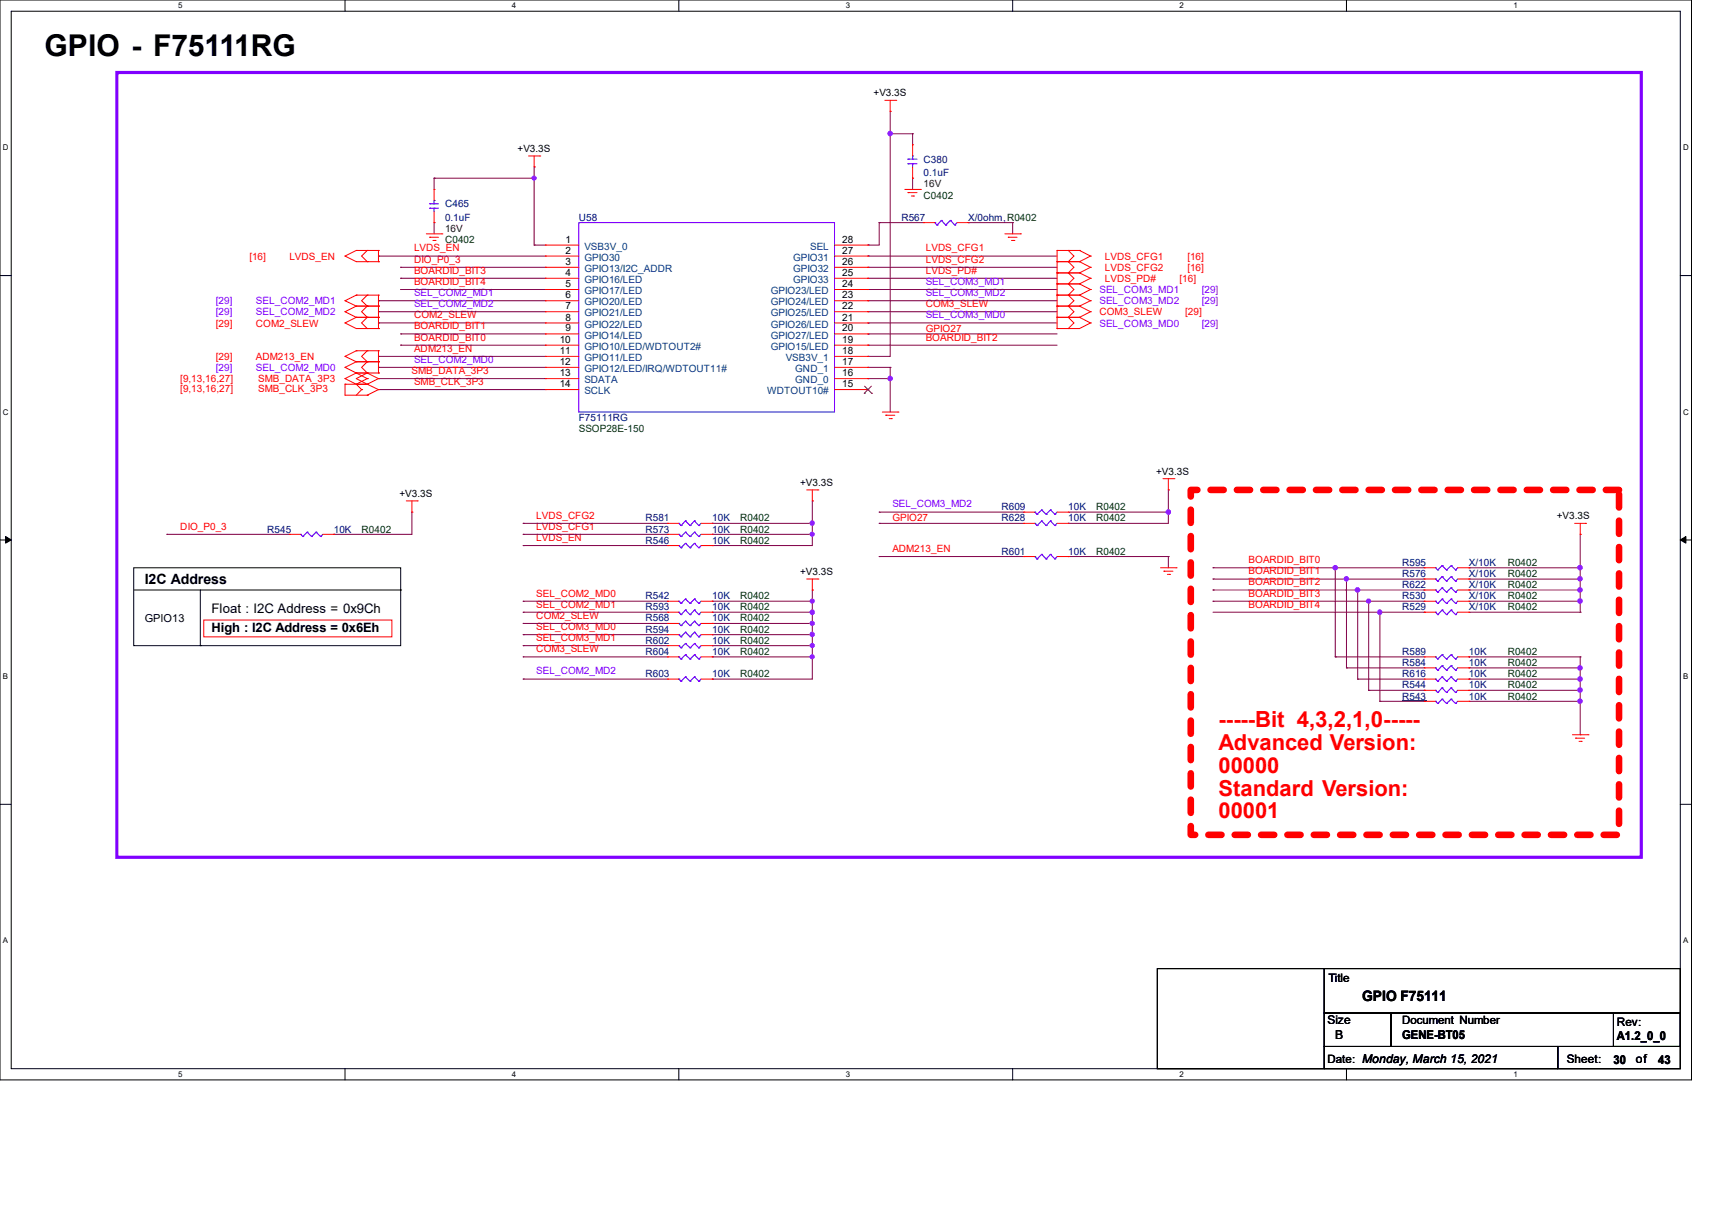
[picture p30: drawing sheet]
<svg xmlns="http://www.w3.org/2000/svg" width="297mm" height="210mm" viewBox="0 0 297 210" stroke-linecap="round" stroke-linejoin="round" font-family="sans-serif">
<defs><g id="words">
<text font-size="5.2" x="7.7" y="9.7">GPIO - F75111RG</text>
<text font-size="3.9" fill="#f00" x="211.4" y="126.2">-----Bit 4,3,2,1,0-----</text>
<g font-size="3.8" fill="#f00">
<text x="211.4" y="130.1">Advanced Version:</text>
<text x="211.4" y="134">00000</text>
<text x="211.4" y="138">Standard Version:</text>
<text x="211.4" y="141.9">00001</text>
</g>
<g font-size="2.5">
<text x="25.1" y="101.3">I2C Address</text>
<text x="236.3" y="173.6">GPIO F75111</text>
</g>
<text font-size="2.3" x="36.7" y="106.3">Float : I2C Address = 0x9Ch</text>
<text font-size="2.2" x="36.7" y="109.6">High : I2C Address = 0x6Eh</text>
<g font-size="2.1">
<text x="230.3" y="177.6">Size</text>
<text x="231.6" y="180.1">B</text>
<text x="243.2" y="180.2">GENE-BT05</text>
<text x="279.9" y="184.4">30</text>
<text x="280.5" y="180.4">A1.2_0_0</text>
<text x="283.8" y="184.4">of</text>
<text x="287.7" y="184.4">43</text>
</g>
<g font-size="2">
<text x="230.5" y="170.3">Title</text>
<text x="243.2" y="177.5">Document Number</text>
<text x="280.5" y="178">Rev:</text>
<text x="230.3" y="184.3">Date: Monday, March 15, 2021</text>
<text x="271.8" y="184.4">Sheet:</text>
</g>
<text font-size="1.9" x="25.1" y="107.9">GPIO13</text>
<g font-size="1.7">
<text x="151.6" y="16.7">+V3.3S</text>
<text x="89.8" y="26.3">+V3.3S</text>
<text x="98.1" y="42.1">1</text>
<text x="98.1" y="44">2</text>
<text x="98.1" y="45.9">3</text>
<text x="98.1" y="47.8">4</text>
<text x="146.1" y="47.8">25</text>
<text x="146.1" y="45.9">26</text>
<text x="146.1" y="44">27</text>
<text x="146.1" y="42.1">28</text>
<text x="98.1" y="49.8">5</text>
<text x="98.1" y="51.7">6</text>
<text x="98.1" y="53.6">7</text>
<text x="146.1" y="53.6">22</text>
<text x="146.1" y="51.7">23</text>
<text x="146.1" y="49.8">24</text>
<text x="97.1" y="59.4">10</text>
<text x="98.1" y="55.6">8</text>
<text x="98.1" y="57.5">9</text>
<text x="146.1" y="59.4">19</text>
<text x="146.1" y="57.5">20</text>
<text x="146.1" y="55.6">21</text>
<text x="97.1" y="61.4">11</text>
<text x="97.1" y="63.3">12</text>
<text x="97.1" y="65.2">13</text>
<text x="146.1" y="65.2">16</text>
<text x="146.1" y="63.3">17</text>
<text x="146.1" y="61.4">18</text>
<text x="97.1" y="67.1">14</text>
<text x="146.1" y="67.1">15</text>
<text x="200.6" y="82.3">+V3.3S</text>
<text x="69.3" y="86.2">+V3.3S</text>
<text x="138.8" y="84.2">+V3.3S</text>
<text x="270.1" y="90">+V3.3S</text>
<text x="138.8" y="99.7">+V3.3S</text>
</g>
<g font-size="1.7" fill="#000080">
<text x="160.2" y="28.3">C380</text>
<text x="77.2" y="36">C465</text>
<text x="160.2" y="30.6">0.1uF</text>
<text x="77.2" y="38.3">0.1uF</text>
<text x="100.4" y="38.3">U58</text>
<text x="156.4" y="38.3">R567</text>
<text x="168" y="38.3">X/0ohm,R0402</text>
<text x="100.4" y="73.1">F75111RG</text>
<text x="173.7" y="88.5">R609</text>
<text x="185.3" y="88.5">10K</text>
<text x="46.4" y="92.4">R545</text>
<text x="57.9" y="92.4">10K</text>
<text x="112" y="90.4">R581</text>
<text x="112" y="94.3">R546</text>
<text x="112" y="92.4">R573</text>
<text x="123.6" y="90.4">10K</text>
<text x="123.6" y="94.3">10K</text>
<text x="123.6" y="92.4">10K</text>
<text x="173.7" y="90.4">R628</text>
<text x="185.3" y="90.4">10K</text>
<text x="173.7" y="96.2">R601</text>
<text x="185.3" y="96.2">10K</text>
<text x="243.2" y="98.1">R595</text>
<text x="243.2" y="100.1">R576</text>
<text x="254.8" y="98.1">X/10K</text>
<text x="254.8" y="100.1">X/10K</text>
<text x="112" y="107.8">R568</text>
<text x="112" y="105.9">R593</text>
<text x="112" y="103.9">R542</text>
<text x="123.6" y="107.8">10K</text>
<text x="123.6" y="105.9">10K</text>
<text x="123.6" y="103.9">10K</text>
<text x="243.2" y="105.9">R529</text>
<text x="243.2" y="103.9">R530</text>
<text x="243.2" y="102">R622</text>
<text x="254.8" y="105.9">X/10K</text>
<text x="254.8" y="103.9">X/10K</text>
<text x="254.8" y="102">X/10K</text>
<text x="112" y="111.7">R602</text>
<text x="112" y="113.6">R604</text>
<text x="112" y="109.7">R594</text>
<text x="123.6" y="111.7">10K</text>
<text x="123.6" y="113.6">10K</text>
<text x="123.6" y="109.7">10K</text>
<text x="243.2" y="113.6">R589</text>
<text x="254.8" y="113.6">10K</text>
<text x="112" y="117.4">R603</text>
<text x="123.6" y="117.4">10K</text>
<text x="243.2" y="115.5">R584</text>
<text x="243.2" y="117.4">R616</text>
<text x="243.2" y="119.4">R544</text>
<text x="254.8" y="115.5">10K</text>
<text x="254.8" y="117.4">10K</text>
<text x="254.8" y="119.4">10K</text>
<text x="243.2" y="121.3">R543</text>
<text x="254.8" y="121.3">10K</text>
</g>
<g font-size="1.7" fill="#004000">
<text x="160.2" y="34.5">C0402</text>
<text x="77.2" y="42.2">C0402</text>
<text x="100.4" y="75">SSOP28E-150</text>
<text x="190.2" y="88.5">R0402</text>
<text x="62.7" y="92.4">R0402</text>
<text x="128.4" y="90.4">R0402</text>
<text x="128.4" y="94.3">R0402</text>
<text x="128.4" y="92.4">R0402</text>
<text x="190.2" y="90.4">R0402</text>
<text x="190.2" y="96.2">R0402</text>
<text x="261.6" y="98.1">R0402</text>
<text x="261.6" y="100.1">R0402</text>
<text x="128.4" y="107.8">R0402</text>
<text x="128.4" y="105.9">R0402</text>
<text x="128.4" y="103.9">R0402</text>
<text x="261.6" y="105.9">R0402</text>
<text x="261.6" y="103.9">R0402</text>
<text x="261.6" y="102">R0402</text>
<text x="128.4" y="111.7">R0402</text>
<text x="128.4" y="113.6">R0402</text>
<text x="128.4" y="109.7">R0402</text>
<text x="261.6" y="113.6">R0402</text>
<text x="128.4" y="117.4">R0402</text>
<text x="261.6" y="115.5">R0402</text>
<text x="261.6" y="117.4">R0402</text>
<text x="261.6" y="119.4">R0402</text>
<text x="261.6" y="121.3">R0402</text>
</g>
<g font-size="1.7" fill="#400000">
<text x="160.2" y="32.5">16V</text>
<text x="77.2" y="40.2">16V</text>
</g>
<g font-size="1.7" fill="#f00">
<text x="43.3" y="45">[16]</text>
<text x="50.2" y="45">LVDS_EN</text>
<text x="71.8" y="45.5">DIO_P0_3</text>
<text x="71.8" y="43.6">LVDS_EN</text>
<text x="71.8" y="47.5">BOARDID_BIT3</text>
<text x="160.6" y="43.6">LVDS_CFG1</text>
<text x="160.6" y="47.5">LVDS_PD#</text>
<text x="160.6" y="45.5">LVDS_CFG2</text>
<text x="191.7" y="45">LVDS_CFG1</text>
<text x="191.7" y="47">LVDS_CFG2</text>
<text x="206" y="45">[16]</text>
<text x="206" y="47">[16]</text>
<text x="71.8" y="49.4">BOARDID_BIT4</text>
<text x="160.6" y="53.3">COM3_SLEW</text>
<text x="191.7" y="48.9">LVDS_PD#</text>
<text x="204.6" y="48.9">[16]</text>
<text x="37.5" y="56.6">[29]</text>
<text x="44.4" y="56.6">COM2_SLEW</text>
<text x="71.8" y="55.2">COM2_SLEW</text>
<text x="71.8" y="59.1">BOARDID_BIT0</text>
<text x="71.8" y="57.1">BOARDID_BIT1</text>
<text x="160.6" y="57.5">GPIO27</text>
<text x="160.6" y="59.1">BOARDID_BIT2</text>
<text x="190.7" y="54.7">COM3_SLEW</text>
<text x="205.6" y="54.7">[29]</text>
<text x="37.5" y="62.4">[29]</text>
<text x="44.4" y="62.4">ADM213_EN</text>
<text x="71.4" y="64.9">SMB_DATA_3P3</text>
<text x="71.8" y="61">ADM213_EN</text>
<text x="31.3" y="66.3">[9,13,16,27]</text>
<text x="31.3" y="68">[9,13,16,27]</text>
<text x="44.8" y="66.3">SMB_DATA_3P3</text>
<text x="44.8" y="68">SMB_CLK_3P3</text>
<text x="71.8" y="66.8">SMB_CLK_3P3</text>
<text x="93" y="90">LVDS_CFG2</text>
<text x="31.3" y="91.9">DIO_P0_3</text>
<text x="93" y="93.8">LVDS_EN</text>
<text x="93" y="91.9">LVDS_CFG1</text>
<text x="154.8" y="95.7">ADM213_EN</text>
<text x="154.8" y="90.4">GPIO27</text>
<text x="216.6" y="97.7">BOARDID_BIT0</text>
<text x="216.6" y="99.6">BOARDID_BIT1</text>
<text x="216.6" y="101.5">BOARDID_BIT2</text>
<text x="93" y="107.3">COM2_SLEW</text>
<text x="93" y="105.4">SEL_COM2_MD1</text>
<text x="93" y="103.5">SEL_COM2_MD0</text>
<text x="216.6" y="103.5">BOARDID_BIT3</text>
<text x="216.6" y="105.4">BOARDID_BIT4</text>
<text x="93" y="109.3">SEL_COM3_MD0</text>
<text x="93" y="111.2">SEL_COM3_MD1</text>
<text x="93" y="113.1">COM3_SLEW</text>
</g>
<g font-size="1.7" fill="#004080">
<text x="101.4" y="43.3">VSB3V_0</text>
<text x="101.4" y="45.2">GPIO30</text>
<text x="101.4" y="47.2">GPIO13/I2C_ADDR</text>
<text x="137.6" y="47.2">GPIO32</text>
<text x="137.6" y="45.2">GPIO31</text>
<text x="140.5" y="43.3">SEL</text>
<text x="101.4" y="49.1">GPIO16/LED</text>
<text x="101.4" y="51">GPIO17/LED</text>
<text x="101.4" y="53">GPIO20/LED</text>
<text x="133.7" y="53">GPIO24/LED</text>
<text x="133.7" y="51">GPIO23/LED</text>
<text x="137.6" y="49.1">GPIO33</text>
<text x="101.4" y="54.9">GPIO21/LED</text>
<text x="101.4" y="56.8">GPIO22/LED</text>
<text x="101.4" y="58.7">GPIO14/LED</text>
<text x="133.7" y="58.7">GPIO27/LED</text>
<text x="133.7" y="56.8">GPIO26/LED</text>
<text x="133.7" y="54.9">GPIO25/LED</text>
<text x="101.4" y="60.7">GPIO10/LED/WDTOUT2#</text>
<text x="101.4" y="62.6">GPIO11/LED</text>
<text x="101.4" y="64.5">GPIO12/LED/IRQ/WDTOUT11#</text>
<text x="133.7" y="60.7">GPIO15/LED</text>
<text x="136.3" y="62.6">VSB3V_1</text>
<text x="138" y="64.5">GND_1</text>
<text x="101.4" y="66.5">SDATA</text>
<text x="101.4" y="68.4">SCLK</text>
<text x="133.1" y="68.4">WDTOUT10#</text>
<text x="138" y="66.5">GND_0</text>
</g>
<g font-size="1.7" fill="#8000ff">
<text x="37.5" y="52.8">[29]</text>
<text x="44.4" y="52.8">SEL_COM2_MD1</text>
<text x="71.8" y="51.3">SEL_COM2_MD1</text>
<text x="71.8" y="53.3">SEL_COM2_MD2</text>
<text x="160.6" y="51.3">SEL_COM3_MD2</text>
<text x="160.6" y="49.4">SEL_COM3_MD1</text>
<text x="190.7" y="50.8">SEL_COM3_MD1</text>
<text x="190.7" y="52.8">SEL_COM3_MD2</text>
<text x="208.5" y="50.8">[29]</text>
<text x="208.5" y="52.8">[29]</text>
<text x="37.5" y="54.7">[29]</text>
<text x="44.4" y="54.7">SEL_COM2_MD2</text>
<text x="160.6" y="55.2">SEL_COM3_MD0</text>
<text x="190.7" y="56.6">SEL_COM3_MD0</text>
<text x="208.5" y="56.6">[29]</text>
<text x="37.5" y="64.3">[29]</text>
<text x="44.4" y="64.3">SEL_COM2_MD0</text>
<text x="71.8" y="62.9">SEL_COM2_MD0</text>
<text x="154.8" y="88">SEL_COM3_MD2</text>
<text x="93" y="117">SEL_COM2_MD2</text>
</g>
<g font-size="1.4">
<text x="30.9" y="1.4">5</text>
<text x="88.8" y="1.4">4</text>
<text x="146.7" y="1.4">3</text>
<text x="204.6" y="1.4">2</text>
<text x="262.6" y="1.4">1</text>
<text x=".5" y="26.1">D</text>
<text x="292" y="26.1">D</text>
<text x=".5" y="71.9">C</text>
<text x="292" y="71.9">C</text>
<text x=".5" y="117.8">B</text>
<text x="292" y="117.8">B</text>
<text x=".5" y="163.6">A</text>
<text x="292" y="163.6">A</text>
<text x="30.9" y="186.8">5</text>
<text x="88.8" y="186.8">4</text>
<text x="146.7" y="186.8">3</text>
<text x="204.6" y="186.8">2</text>
<text x="262.6" y="186.8">1</text>
</g>
</g></defs>
<path d="M0 0h293.5v187.3h-293.5zM1.9 1.9h289.6v183.4h-289.6z" fill="none" stroke="#000" stroke-width=".17"/>
<g fill="#fff">
<path d="M30.9 .2h.8v1.5h-.8z"/>
<path d="M30.9 185.5h.8v1.6h-.8z"/>
</g>
<path d="M59.9 0v1.9M59.9 185.3v2" fill="none" stroke="#000" stroke-width=".17"/>
<g fill="#fff">
<path d="M88.8 .2h.8v1.5h-.8z"/>
<path d="M88.8 185.5h.8v1.6h-.8z"/>
</g>
<path d="M117.8 0v1.9M117.8 185.3v2" fill="none" stroke="#000" stroke-width=".17"/>
<g fill="#fff">
<path d="M146.7 .2h.8v1.5h-.8z"/>
<path d="M146.7 185.5h.8v1.6h-.8z"/>
</g>
<path d="M175.7 0v1.9M175.7 185.3v2" fill="none" stroke="#000" stroke-width=".17"/>
<g fill="#fff">
<path d="M204.6 .2h.8v1.5h-.8z"/>
<path d="M204.6 185.5h.8v1.6h-.8z"/>
</g>
<path d="M233.6 0v1.9M233.6 185.3v2" fill="none" stroke="#000" stroke-width=".17"/>
<g fill="#fff">
<path d="M262.6 .2h.7v1.5h-.7z"/>
<path d="M262.6 185.5h.7v1.6h-.7z"/>
<path d="M.5 24.8h1v1.6h-1z"/>
<path d="M292 24.8h1v1.6h-1z"/>
<path d="M.5 70.7h1v1.5h-1z"/>
<path d="M292 70.7h1v1.5h-1z"/>
</g>
<path d="M0 47.8h1.9M291.5 47.8h2" fill="none" stroke="#000" stroke-width=".17"/>
<g fill="#fff">
<path d="M.5 116.5h.9v1.6h-.9z"/>
<path d="M292 116.5h.9v1.6h-.9z"/>
</g>
<path d="M0 93.6h1.9M291.5 93.6h2" fill="none" stroke="#000" stroke-width=".17"/>
<path d="M1 93l.9 .6-.9 .6zM291.5 93.6l1-.6v1.2z" fill="#000" stroke="#000" stroke-width=".17"/>
<g fill="#fff">
<path d="M.5 162.4h.9v1.5h-.9z"/>
<path d="M292 162.4h.9v1.5h-.9z"/>
</g>
<g fill="none" stroke="#000" stroke-width=".17">
<path d="M23.2 98.5h46.3v13.5h-46.3zM23.2 102.3h46.3M34.8 112h.1M34.8 102.3v9.7M69.5 102.3h.1M0 139.5h1.9M291.5 139.5h2M200.8 168h28.9v17.3h-28.9zM229.7 175.7h11.6v5.8h-11.6zM229.7 168h61.8v7.7h-61.8zM241.3 175.7h50.2v5.8h-50.2zM279.9 175.7h11.6v5.8h-11.6z"/>
<path d="M229.7 181.5h40.6v3.8h-40.6zM270.3 181.5h21.2v3.8h-21.2z"/>
</g>
<g fill="none" stroke="#f00" stroke-width=".17">
<path d="M153.5 17.4h1.9M154.4 19.3h.1M154.4 17.4v1.9M155.4 17.4h.1M75.3 38.6h.1M75.3 32.9h.1M75.3 32.9v1.9M75.3 36.7v1.9M91.7 27.1h1.9M92.7 29h.1M92.7 27.1v1.9M93.6 27.1h.1"/>
<path d="M157 32.9h2.7M157.5 33.4h.1M157.5 33.4h1.6M158.1 34h.4M158.3 30.9h.1M158.3 25.1h.1M158.3 25.1v2M158.3 29v1.9M158.5 34h.1M159.7 32.9h.1M160.2 38.6h.1M160.2 38.6h2"/>
<path d="M166 38.6h2M168 38.6h.1M59.9 44.4h.1M59.9 56h.1M59.9 52.2h.1M59.9 54.1h.1M59.9 44.4l1.9 1h3.9M59.9 56l1.9 1h3.9M59.9 52.2l1.9 .9M59.9 54.1l1.9 .9M61.8 43.4h.1M61.8 55h.1"/>
<path d="M61.8 51.2h.1M61.8 53.1h.1M61.8 43.4l-1.9 1M61.8 43.4h3.9M61.8 55l-1.9 1M61.8 55h3.9M61.8 53.1h3.9M61.8 51.2l-1.9 1M61.8 51.2h3.9M61.8 53.1l-1.9 1M63.7 45.4h.1M63.7 43.4h.1"/>
<path d="M63.7 57h.1M63.7 55h.1M63.7 53.1h.1M63.7 51.2h.1M63.7 43.4l-1 1 1 1M63.7 55l-1 1 1 1M63.7 51.2l-1 1 1 .9M63.7 53.1l-1 1 1 .9M65.7 45.4h.1M65.7 43.4h.1M65.7 57h.1M65.7 55h.1"/>
<path d="M65.7 53.1h.1M65.7 51.2h.1M65.7 43.4v2M65.7 51.2v5.8M74 40.6h2.7M74.5 41.1h.1M74.5 41.1h1.6M75.1 41.7h.4M75.5 41.7h.1M76.7 40.6h.1M94.6 42.5h.1M94.6 44.4h.1"/>
<path d="M94.6 46.4h.1M94.6 48.3h.1M94.6 50.2h.1M94.6 52.2h.1M94.6 54.1h.1M94.6 56h.1M94.6 57.9h.1M94.6 59.9h.1M94.6 42.5h5.8M94.6 44.4h5.8M94.6 46.4h5.8M94.6 48.3h5.8"/>
<path d="M94.6 50.2h5.8M94.6 52.2h5.8M94.6 54.1h5.8M94.6 56h5.8M94.6 57.9h5.8M94.6 59.9h5.8M144.8 42.5h5.8M144.8 44.4h5.8M144.8 46.4h5.8M144.8 48.3h5.8M144.8 50.2h5.8M144.8 52.2h5.8"/>
<path d="M144.8 54.1h5.8M144.8 56h5.8M144.8 57.9h5.8M144.8 59.9h5.8M150.6 59.9h.1M150.6 57.9h.1M150.6 56h.1M150.6 54.1h.1M150.6 52.2h.1M150.6 50.2h.1M150.6 48.3h.1M150.6 46.4h.1"/>
<path d="M150.6 44.4h.1M150.6 42.5h.1M174.3 40.6h2.7M174.9 41.1h.1M174.9 41.1h1.5M175.5 41.7h.4M175.9 41.7h.1M177 40.6h.1M183.4 49.2h.1M183.4 47.3h.1M183.4 45.4h.1M183.4 43.4h.1"/>
<path d="M183.4 51.2h.1M183.4 53.1h.1M183.4 55h.1M183.4 57h.1M183.4 49.2h3.9M183.4 47.3h3.9M183.4 43.4v13.6M183.4 45.4h3.9M183.4 43.4h3.9M183.4 55h3.9M183.4 53.1h3.9M183.4 51.2h3.9"/>
<path d="M185.3 49.2h.1M185.3 47.3h.1M185.3 45.4h.1M185.3 43.4h.1M185.3 51.2h.1M185.3 53.1h.1M185.3 55h.1M185.3 57h.1M185.3 47.3l1 1-1 .9M185.3 43.4l1 1-1 1M185.3 45.4l1 1-1 .9M185.3 49.2l1 1-1 1"/>
<path d="M185.3 51.2l1 1-1 .9M185.3 53.1l1 1-1 .9M185.3 55l1 1-1 1M187.3 47.3h.1M187.3 43.4h.1M187.3 45.4h.1M187.3 49.2h.1M187.3 51.2h.1M187.3 53.1h.1M187.3 55h.1M187.3 47.3l1.9 1M187.3 43.4l1.9 1"/>
<path d="M187.3 45.4l1.9 1M187.3 49.2l1.9 1M187.3 51.2l1.9 1M187.3 53.1l1.9 1M187.3 55l1.9 1M189.2 48.3h.1M189.2 44.4h.1M189.2 46.4h.1M189.2 50.2h.1M189.2 52.2h.1M189.2 54.1h.1M189.2 56h.1"/>
<path d="M189.2 48.3l-1.9 .9M189.2 44.4l-1.9 1M189.2 46.4l-1.9 .9M189.2 56l-1.9 1h-3.9M189.2 50.2l-1.9 1M189.2 52.2l-1.9 .9M189.2 54.1l-1.9 .9M59.9 65.7h.1M59.9 61.8h.1M59.9 63.7h.1M59.9 66.6h.1M59.9 66.6h3.8"/>
<path d="M59.9 65.7l1.9 .9M59.9 61.8l1.9 .9M59.9 63.7l1.9 1M59.9 66.6v1.9h3.8M61.8 64.7h.1M61.8 66.6h.1M61.8 60.8h.1M61.8 62.7h.1M61.8 64.7h3.9M61.8 64.7l-1.9 1M61.8 64.7l1.9 1M61.8 62.7h3.9"/>
<path d="M61.8 60.8l-1.9 1M61.8 60.8h3.9M61.8 62.7l-1.9 1M61.8 66.6l.9 1M62.7 67.6h.1M62.7 67.6l-.9 .9M63.7 66.6h.1M63.7 64.7h.1M63.7 65.7h.1M63.7 62.7h.1M63.7 60.8h.1M63.7 68.5h.1"/>
<path d="M63.7 64.7l2 1M63.7 64.7l-1.9 1 1.9 .9M63.7 65.7l-1.9 .9M63.7 60.8l-1 1 1 .9M63.7 62.7l-1 1 1 1M63.7 66.6l2 1M65.7 65.7h.1M65.7 62.7h.1M65.7 60.8h.1M65.7 64.7h.1M65.7 67.6h.1M65.7 65.7l-2 .9"/>
<path d="M65.7 60.8v3.9M65.7 67.6l-2 .9M94.6 61.8h.1M94.6 63.7h.1M94.6 65.7h.1M94.6 67.6h.1M94.6 61.8h5.8M94.6 63.7h5.8M94.6 65.7h5.8M94.6 67.6h5.8M144.8 61.8h5.8M144.8 63.7h5.8"/>
<path d="M144.8 65.7h5.8M144.8 67.6h5.8M150.6 65.7h.1M150.6 63.7h.1M150.6 61.8h.1M150.6 67.6h.1M153.1 71.5h2.7M153.7 72h.1M153.7 72h1.5M154.3 72.6h.3M154.6 72.6h.1M155.8 71.5h.1"/>
<path d="M50.2 92.7h.1M50.2 92.7h2M56 92.7h1.9M57.9 92.7h.1M70.5 86.9h1.9M71.5 88.8h.1M71.5 86.9v1.9M72.4 86.9h.1M115.8 90.8h.1M115.8 94.6h.1M115.8 92.7h.1M115.8 90.8h2"/>
<path d="M115.8 94.6h2M115.8 92.7h2M121.6 90.8h2M121.6 94.6h2M121.6 92.7h2M123.6 90.8h.1M123.6 94.6h.1M123.6 92.7h.1M140 85h1.9M140.9 86.9h.1M140.9 85v1.9M141.9 85h.1"/>
<path d="M177.6 90.8h.1M177.6 96.5h.1M177.6 88.8h.1M177.6 90.8h1.9M177.6 96.5h1.9M177.6 88.8h1.9M183.4 90.8h1.9M183.4 96.5h1.9M183.4 88.8h1.9M185.3 90.8h.1M185.3 96.5h.1M185.3 88.8h.1"/>
<path d="M201.3 98.5h2.7M201.8 83h1.9M201.9 99.1h.1M201.9 99.1h1.6M202.5 99.6h.4M202.7 85h.1M202.7 83v2M202.9 99.6h.1M203.7 83h.1M204 98.5h.1M247.1 98.5h.1M247.1 98.5h1.9"/>
<path d="M252.9 98.5h1.9M254.8 98.5h.1M273.2 90.8h1.9M274.2 92.7h.1M274.2 90.8v1.9M275.1 90.8h.1M35.3 107.5h32.7v2.9h-32.7zM115.8 108.1h.1M115.8 112h.1M115.8 113.9h.1M115.8 117.8h.1M115.8 106.2h.1"/>
<path d="M115.8 110.1h.1M115.8 104.3h.1M115.8 106.2h2M115.8 113.9h2M115.8 108.1h2M115.8 104.3h2M115.8 112h2M115.8 117.8h2M115.8 110.1h2M121.6 106.2h2M121.6 113.9h2M121.6 108.1h2"/>
<path d="M121.6 104.3h2M121.6 112h2M121.6 117.8h2M121.6 110.1h2M123.6 108.1h.1M123.6 112h.1M123.6 113.9h.1M123.6 117.8h.1M123.6 106.2h.1M123.6 110.1h.1M123.6 104.3h.1M140 100.4h1.9"/>
<path d="M140.9 102.3h.1M140.9 100.4v1.9M141.9 100.4h.1M247.1 106.2h.1M247.1 113.9h.1M247.1 104.3h.1M247.1 115.8h.1M247.1 117.8h.1M247.1 119.7h.1M247.1 100.4h.1M247.1 102.3h.1M247.1 100.4h1.9"/>
<path d="M247.1 106.2h1.9M247.1 113.9h1.9M247.1 104.3h1.9M247.1 115.8h1.9M247.1 117.8h1.9M247.1 119.7h1.9M247.1 102.3h1.9M252.9 100.4h1.9M252.9 106.2h1.9M252.9 113.9h1.9M252.9 104.3h1.9M252.9 115.8h1.9"/>
<path d="M252.9 117.8h1.9M252.9 119.7h1.9M252.9 102.3h1.9M254.8 106.2h.1M254.8 113.9h.1M254.8 104.3h.1M254.8 115.8h.1M254.8 117.8h.1M254.8 119.7h.1M254.8 100.4h.1M254.8 102.3h.1M247.1 121.6h.1"/>
<path d="M247.1 121.6h1.9M252.9 121.6h1.9M254.8 121.6h.1M272.8 127.4h2.7M273.3 128h.1M273.3 128h1.6M273.9 128.6h.4M274.3 128.6h.1M275.5 127.4h.1"/>
</g>
<path d="M206.6 85h74.3v59.8h-74.3z" fill="none" stroke="#f00" stroke-width="1.1" stroke-dasharray="2.3"/>
<path d="M20.3 12.6h264.4v136.1h-264.4z" fill="none" stroke="#8000ff" stroke-width=".55"/>
<g fill="none" stroke="#800040" stroke-width=".17">
<path d="M154.4 19.3h.1M154.4 19.3v42.5h-3.8M75.3 38.6h.1M75.3 30.9h.1M75.3 30.9v2M75.3 38.6v2M75.3 30.9h17.4M92.7 30.9h.1M92.7 29h.1M92.7 29v13.5M152.5 38.6h.1M152.5 38.6v3.9h-1.9"/>
<path d="M152.5 38.6h7.7M154.4 23.2h.1M154.4 23.2h3.9M158.3 23.2h.1M158.3 30.9h.1M158.3 23.2v1.9M158.3 30.9v2M168 38.6h.1M168 38.6h7.7M175.7 38.6h.1M175.7 38.6v2M65.7 44.4h.1"/>
<path d="M65.7 56h.1M65.7 52.2h.1M65.7 54.1h.1M65.7 44.4h28.9M65.7 54.1h28.9M65.7 52.2h28.9M65.7 56h28.9M69.5 46.4h.1M69.5 59.9h.1M69.5 57.9h.1M69.5 48.3h.1M69.5 50.2h.1"/>
<path d="M69.5 46.4h25.1M69.5 48.3h25.1M69.5 50.2h25.1M69.5 57.9h25.1M69.5 59.9h25.1M92.7 42.5h.1M92.7 42.5h1.9M150.6 44.4h.1M150.6 48.3h.1M150.6 46.4h.1M150.6 54.1h.1M150.6 42.5h.1"/>
<path d="M150.6 52.2h.1M150.6 50.2h.1M150.6 57.9h.1M150.6 56h.1M150.6 59.9h.1M150.6 46.4h32.8M150.6 44.4h32.8M150.6 48.3h32.8M150.6 54.1h32.8M150.6 52.2h32.8M150.6 50.2h32.8M150.6 56h32.8"/>
<path d="M150.6 57.9h32.8M150.6 59.9h32.8M65.7 63.7h.1M65.7 67.6h.1M65.7 65.7h.1M65.7 61.8h.1M65.7 65.7h28.9M65.7 63.7h28.9M65.7 61.8h28.9M65.7 67.6h28.9M150.6 65.7h.1M150.6 61.8h.1"/>
<path d="M150.6 63.7h.1M150.6 65.7h3.8M150.6 63.7h3.8M154.4 63.7h.1M154.4 65.7h.1M154.4 63.7v7.8M29 92.7h.1M29 92.7h21.2M57.9 92.7h.1M71.5 88.8h.1M71.5 88.8v3.9h-13.6M90.8 94.6h.1"/>
<path d="M90.8 92.7h.1M90.8 90.8h.1M90.8 92.7h25M90.8 90.8h25M90.8 94.6h25M123.6 92.7h.1M123.6 90.8h.1M123.6 94.6h.1M123.6 92.7h17.3M123.6 90.8h17.3M140.9 90.8h.1M140.9 92.7h.1"/>
<path d="M140.9 86.9h.1M140.9 86.9v7.7h-17.3M152.5 96.5h.1M152.5 88.8h.1M152.5 90.8h.1M152.5 90.8h25.1M152.5 96.5h25.1M152.5 88.8h25.1M185.3 96.5h.1M185.3 90.8h.1M185.3 96.5h17.4M185.3 88.8h17.4"/>
<path d="M202.7 96.5h.1M202.7 88.8h.1M202.7 85h.1M202.7 85v5.8h-17.4M202.7 96.5v2M210.4 98.5h.1M210.4 98.5h36.7M231.6 98.5h.1M231.6 98.5v15.4M254.8 98.5h.1M254.8 98.5h19.4M274.2 98.5h.1"/>
<path d="M274.2 92.7h.1M274.2 92.7v13.5M90.8 110.1h.1M90.8 108.1h.1M90.8 106.2h.1M90.8 104.3h.1M90.8 112h.1M90.8 113.9h.1M90.8 117.8h.1M90.8 104.3h25M90.8 108.1h25M90.8 106.2h25"/>
<path d="M90.8 110.1h25M90.8 112h25M90.8 113.9h25M90.8 117.8h25M123.6 104.3h.1M123.6 108.1h.1M123.6 106.2h.1M123.6 110.1h.1M123.6 112h.1M123.6 113.9h.1M123.6 117.8h.1M123.6 104.3h17.3"/>
<path d="M123.6 108.1h17.3M123.6 106.2h17.3M123.6 110.1h17.3M123.6 112h17.3M123.6 113.9h17.3M140.9 106.2h.1M140.9 108.1h.1M140.9 102.3h.1M140.9 104.3h.1M140.9 110.1h.1M140.9 112h.1M140.9 113.9h.1"/>
<path d="M140.9 102.3v15.5h-17.3M210.4 100.4h.1M210.4 102.3h.1M210.4 104.3h.1M210.4 104.3h36.7M210.4 106.2h36.7M210.4 100.4h36.7M210.4 102.3h36.7M231.6 113.9h.1M231.6 113.9h15.5M233.6 100.4h.1M233.6 115.8h.1"/>
<path d="M233.6 100.4v15.4M233.6 115.8h13.5M235.5 117.8h.1M235.5 102.3h.1M235.5 117.8h11.6M235.5 102.3v15.5M237.4 104.3h.1M237.4 119.7h.1M237.4 104.3v15.4M237.4 119.7h9.7M239.4 106.2h.1M239.4 106.2v15.4"/>
<path d="M247.1 119.7h.1M247.1 106.2h.1M254.8 100.4h.1M254.8 102.3h.1M254.8 113.9h.1M254.8 115.8h.1M254.8 117.8h.1M254.8 104.3h19.4M254.8 106.2h19.4M254.8 113.9h19.4M254.8 117.8h19.4M254.8 100.4h19.4"/>
<path d="M254.8 102.3h19.4M254.8 115.8h19.4M254.8 119.7h19.4M274.2 113.9h.1M274.2 115.8h.1M274.2 100.4h.1M274.2 104.3h.1M274.2 102.3h.1M274.2 119.7h.1M274.2 117.8h.1M274.2 106.2h.1M274.2 113.9v13.5"/>
<path d="M239.4 121.6h.1M239.4 121.6h7.7M254.8 121.6h19.4M274.2 121.6h.1M274.2 127.4h.1"/>
</g>
<g fill="#f0f" stroke="#f0f" stroke-width=".17">
<circle cx="140.9" cy="90.7" r=".37"/>
<circle cx="140.9" cy="92.6" r=".35"/>
<circle cx="92.7" cy="30.9" r=".35"/>
<circle cx="154.4" cy="65.6" r=".38"/>
<circle cx="154.4" cy="23.2" r=".38"/>
<circle cx="140.9" cy="104.2" r=".35"/>
<circle cx="140.9" cy="108.1" r=".35"/>
<circle cx="140.9" cy="106.2" r=".37"/>
<circle cx="140.9" cy="110" r=".37"/>
<circle cx="140.9" cy="113.9" r=".35"/>
<circle cx="140.9" cy="112" r=".35"/>
<circle cx="274.1" cy="100.4" r=".38"/>
<circle cx="274.1" cy="102.3" r=".38"/>
<circle cx="231.6" cy="98.4" r=".38"/>
<circle cx="274.1" cy="115.8" r=".38"/>
<circle cx="274.1" cy="117.8" r=".38"/>
<circle cx="233.6" cy="100.4" r=".37"/>
<circle cx="274.1" cy="98.4" r=".38"/>
<circle cx="274.1" cy="104.2" r=".38"/>
<circle cx="235.5" cy="102.3" r=".38"/>
<circle cx="237.4" cy="104.2" r=".35"/>
<circle cx="274.1" cy="119.7" r=".38"/>
<circle cx="202.7" cy="88.8" r=".38"/>
<circle cx="239.4" cy="106.2" r=".37"/>
<circle cx="274.1" cy="121.6" r=".38"/>
</g>
<g fill="none" stroke="#00f" stroke-width=".17">
<path d="M74.5 35.3h.1M74.5 36.1h.1M74.5 35.3h1.6M74.5 36.1h1.6M75.3 34.8h.1M75.3 36.1h.1M75.3 34.8v.5M75.3 36.1v.6M100.4 38.6h44.4v32.9h-44.4zM157.5 27.6h.1M157.5 28.4h.1M157.5 27.6h1.6"/>
<path d="M157.5 28.4h1.6M158.3 27.1h.1M158.3 28.4h.1M158.3 27.1v.5M158.3 28.4v.6M162.2 38.6h.1M162.2 38.6l.4 .4M162.6 39h.1M163.3 38.2h.1M163.3 38.2l-.7 .8M163.3 38.2l.8 .8M164.1 39h.1"/>
<path d="M164.9 38.2h.1M164.9 38.2l.8 .8M164.9 38.2l-.8 .8M165.7 39h.1M166 38.6l-.3 .4M52.2 92.7h.1M52.2 92.7l.3 .3M52.5 93h.1M53.3 92.3h.1M53.3 92.3l-.8 .7M53.3 92.3l.8 .7M54.1 93h.1"/>
<path d="M54.8 92.3h.1M54.8 92.3l.8 .7M54.8 92.3l-.7 .7M55.6 93h.1M56 92.7l-.4 .3M117.8 90.8h.1M117.8 94.6h.1M117.8 92.7h.1M117.8 90.8l.4 .3M117.8 94.6l.4 .4M117.8 92.7l.4 .3M118.2 91.1h.1"/>
<path d="M118.2 95h.1M118.2 93h.1M118.9 90.3h.1M118.9 94.2h.1M118.9 92.3h.1M118.9 90.3l-.7 .8M118.9 90.3l.8 .8M118.9 94.2l-.7 .8M118.9 94.2l.8 .8M118.9 92.3l-.7 .7M118.9 92.3l.8 .7M119.7 91.1h.1"/>
<path d="M119.7 95h.1M119.7 93h.1M120.5 90.3h.1M120.5 94.2h.1M120.5 92.3h.1M120.5 90.3l.7 .8M120.5 90.3l-.8 .8M120.5 94.2l.7 .8M120.5 94.2l-.8 .8M120.5 92.3l.7 .7M120.5 92.3l-.8 .7M121.2 91.1h.1"/>
<path d="M121.2 95h.1M121.2 93h.1M121.6 90.8l-.4 .3M121.6 94.6l-.4 .4M121.6 92.7l-.4 .3M179.5 90.8h.1M179.5 96.5h.1M179.5 88.8h.1M179.5 90.8l.4 .3M179.5 96.5l.4 .4M179.5 88.8l.4 .4M179.9 91.1h.1"/>
<path d="M179.9 96.9h.1M179.9 89.2h.1M180.7 90.3h.1M180.7 96.1h.1M180.7 88.4h.1M180.7 90.3l-.8 .8M180.7 90.3l.8 .8M180.7 96.1l-.8 .8M180.7 96.1l.8 .8M180.7 88.4l-.8 .8M180.7 88.4l.8 .8M181.5 91.1h.1"/>
<path d="M181.5 96.9h.1M181.5 89.2h.1M182.2 90.3h.1M182.2 96.1h.1M182.2 88.4h.1M182.2 90.3l.8 .8M182.2 90.3l-.7 .8M182.2 96.1l.8 .8M182.2 96.1l-.7 .8M182.2 88.4l.8 .8M182.2 88.4l-.7 .8M183 91.1h.1"/>
<path d="M183 96.9h.1M183 89.2h.1M183.4 90.8l-.4 .3M183.4 96.5l-.4 .4M183.4 88.8l-.4 .4M249 98.5h.1M249 98.5l.4 .3M249.4 98.8h.1M250.2 98.1h.1M250.2 100h.1M250.2 98.1l-.8 .7M250.2 98.1l.8 .7"/>
<path d="M250.2 100l-.8 .8M250.2 100l.8 .8M251 98.8h.1M251.8 98.1h.1M251.8 100h.1M251.8 98.1l.7 .7M251.8 98.1l-.8 .7M251.8 100l.7 .8M251.8 100l-.8 .8M252.5 98.8h.1M252.9 98.5l-.4 .3M117.8 108.1h.1"/>
<path d="M117.8 112h.1M117.8 113.9h.1M117.8 117.8h.1M117.8 106.2h.1M117.8 110.1h.1M117.8 104.3h.1M117.8 108.1l.4 .4M117.8 112l.4 .4M117.8 113.9l.4 .4M117.8 117.8l.4 .4M117.8 106.2l.4 .4M117.8 110.1l.4 .3"/>
<path d="M117.8 104.3l.4 .3M118.2 108.5h.1M118.2 112.4h.1M118.2 114.3h.1M118.2 118.2h.1M118.2 106.6h.1M118.2 110.4h.1M118.2 104.6h.1M118.9 107.7h.1M118.9 111.6h.1M118.9 113.5h.1M118.9 117.4h.1"/>
<path d="M118.9 105.8h.1M118.9 109.6h.1M118.9 103.9h.1M118.9 107.7l-.7 .8M118.9 107.7l.8 .8M118.9 111.6l-.7 .8M118.9 111.6l.8 .8M118.9 113.5l-.7 .8M118.9 113.5l.8 .8M118.9 117.4l-.7 .8M118.9 117.4l.8 .8M118.9 105.8l-.7 .8"/>
<path d="M118.9 105.8l.8 .8M118.9 109.6l-.7 .8M118.9 109.6l.8 .8M118.9 103.9l-.7 .7M118.9 103.9l.8 .7M119.7 108.5h.1M119.7 112.4h.1M119.7 114.3h.1M119.7 118.2h.1M119.7 106.6h.1M119.7 110.4h.1M119.7 104.6h.1"/>
<path d="M120.5 107.7h.1M120.5 111.6h.1M120.5 113.5h.1M120.5 117.4h.1M120.5 105.8h.1M120.5 109.6h.1M120.5 103.9h.1M120.5 107.7l.7 .8M120.5 107.7l-.8 .8M120.5 111.6l.7 .8M120.5 111.6l-.8 .8M120.5 113.5l.7 .8"/>
<path d="M120.5 113.5l-.8 .8M120.5 117.4l.7 .8M120.5 117.4l-.8 .8M120.5 105.8l.7 .8M120.5 105.8l-.8 .8M120.5 109.6l.7 .8M120.5 109.6l-.8 .8M120.5 103.9l.7 .7M120.5 103.9l-.8 .7M121.2 108.5h.1M121.2 112.4h.1M121.2 114.3h.1"/>
<path d="M121.2 118.2h.1M121.2 106.6h.1M121.2 110.4h.1M121.2 104.6h.1M121.6 108.1l-.4 .4M121.6 112l-.4 .4M121.6 113.9l-.4 .4M121.6 117.8l-.4 .4M121.6 106.2l-.4 .4M121.6 110.1l-.4 .3M121.6 104.3l-.4 .3M249 106.2h.1"/>
<path d="M249 113.9h.1M249 104.3h.1M249 115.8h.1M249 117.8h.1M249 119.7h.1M249 100.4h.1M249 102.3h.1M249 106.2l.4 .4M249 113.9l.4 .4M249 104.3l.4 .3M249 115.8l.4 .4M249 117.8l.4 .4"/>
<path d="M249 119.7l.4 .4M249 100.4l.4 .4M249 102.3l.4 .4M249.4 106.6h.1M249.4 114.3h.1M249.4 104.6h.1M249.4 116.2h.1M249.4 118.2h.1M249.4 100.8h.1M249.4 102.7h.1M250.2 105.8h.1M250.2 113.5h.1"/>
<path d="M250.2 103.9h.1M250.2 115.4h.1M250.2 117.4h.1M250.2 119.3h.1M250.2 101.9h.1M250.2 105.8l-.8 .8M250.2 105.8l.8 .8M250.2 113.5l-.8 .8M250.2 113.5l.8 .8M250.2 103.9l-.8 .7M250.2 103.9l.8 .7M250.2 115.4l-.8 .8"/>
<path d="M250.2 115.4l.8 .8M250.2 117.4l-.8 .8M250.2 117.4l.8 .8M250.2 119.3l-.8 .8M250.2 119.3l.8 .8M250.2 101.9l-.8 .8M250.2 101.9l.8 .8M251 106.6h.1M251 114.3h.1M251 104.6h.1M251 116.2h.1M251 118.2h.1"/>
<path d="M251 100.8h.1M251 102.7h.1M251.8 105.8h.1M251.8 113.5h.1M251.8 103.9h.1M251.8 115.4h.1M251.8 117.4h.1M251.8 119.3h.1M251.8 101.9h.1M251.8 105.8l.7 .8M251.8 105.8l-.8 .8M251.8 113.5l.7 .8"/>
<path d="M251.8 113.5l-.8 .8M251.8 103.9l.7 .7M251.8 103.9l-.8 .7M251.8 115.4l.7 .8M251.8 115.4l-.8 .8M251.8 117.4l.7 .8M251.8 117.4l-.8 .8M251.8 119.3l.7 .8M251.8 119.3l-.8 .8M251.8 101.9l.7 .8M251.8 101.9l-.8 .8M252.5 106.6h.1"/>
<path d="M252.5 114.3h.1M252.5 104.6h.1M252.5 116.2h.1M252.5 118.2h.1M252.5 100.8h.1M252.5 102.7h.1M252.9 106.2l-.4 .4M252.9 113.9l-.4 .4M252.9 104.3l-.4 .3M252.9 115.8l-.4 .4M252.9 117.8l-.4 .4M252.9 119.7l-.4 .4"/>
<path d="M252.9 100.4l-.4 .4M252.9 102.3l-.4 .4M249 121.6h.1M249 121.6l.4 .4M249.4 120.1h.1M249.4 122h.1M250.2 121.2h.1M250.2 121.2l-.8 .8M250.2 121.2l.8 .8M251 120.1h.1M251 122h.1M251.8 121.2h.1"/>
<path d="M251.8 121.2l.7 .8M251.8 121.2l-.8 .8M252.5 120.1h.1M252.5 122h.1M252.9 121.6l-.4 .4"/>
</g>
<path d="M243.2 121.6h4.2" fill="none" stroke="#000080" stroke-width=".17"/>
<path d="M149.9 68.2h.1M150 67l1.2 1.2M151.2 67l-1.3 1.2M151.2 68.2h.1" fill="none" stroke="#804000" stroke-width=".17"/>
<use href="#words"/>
</svg>
